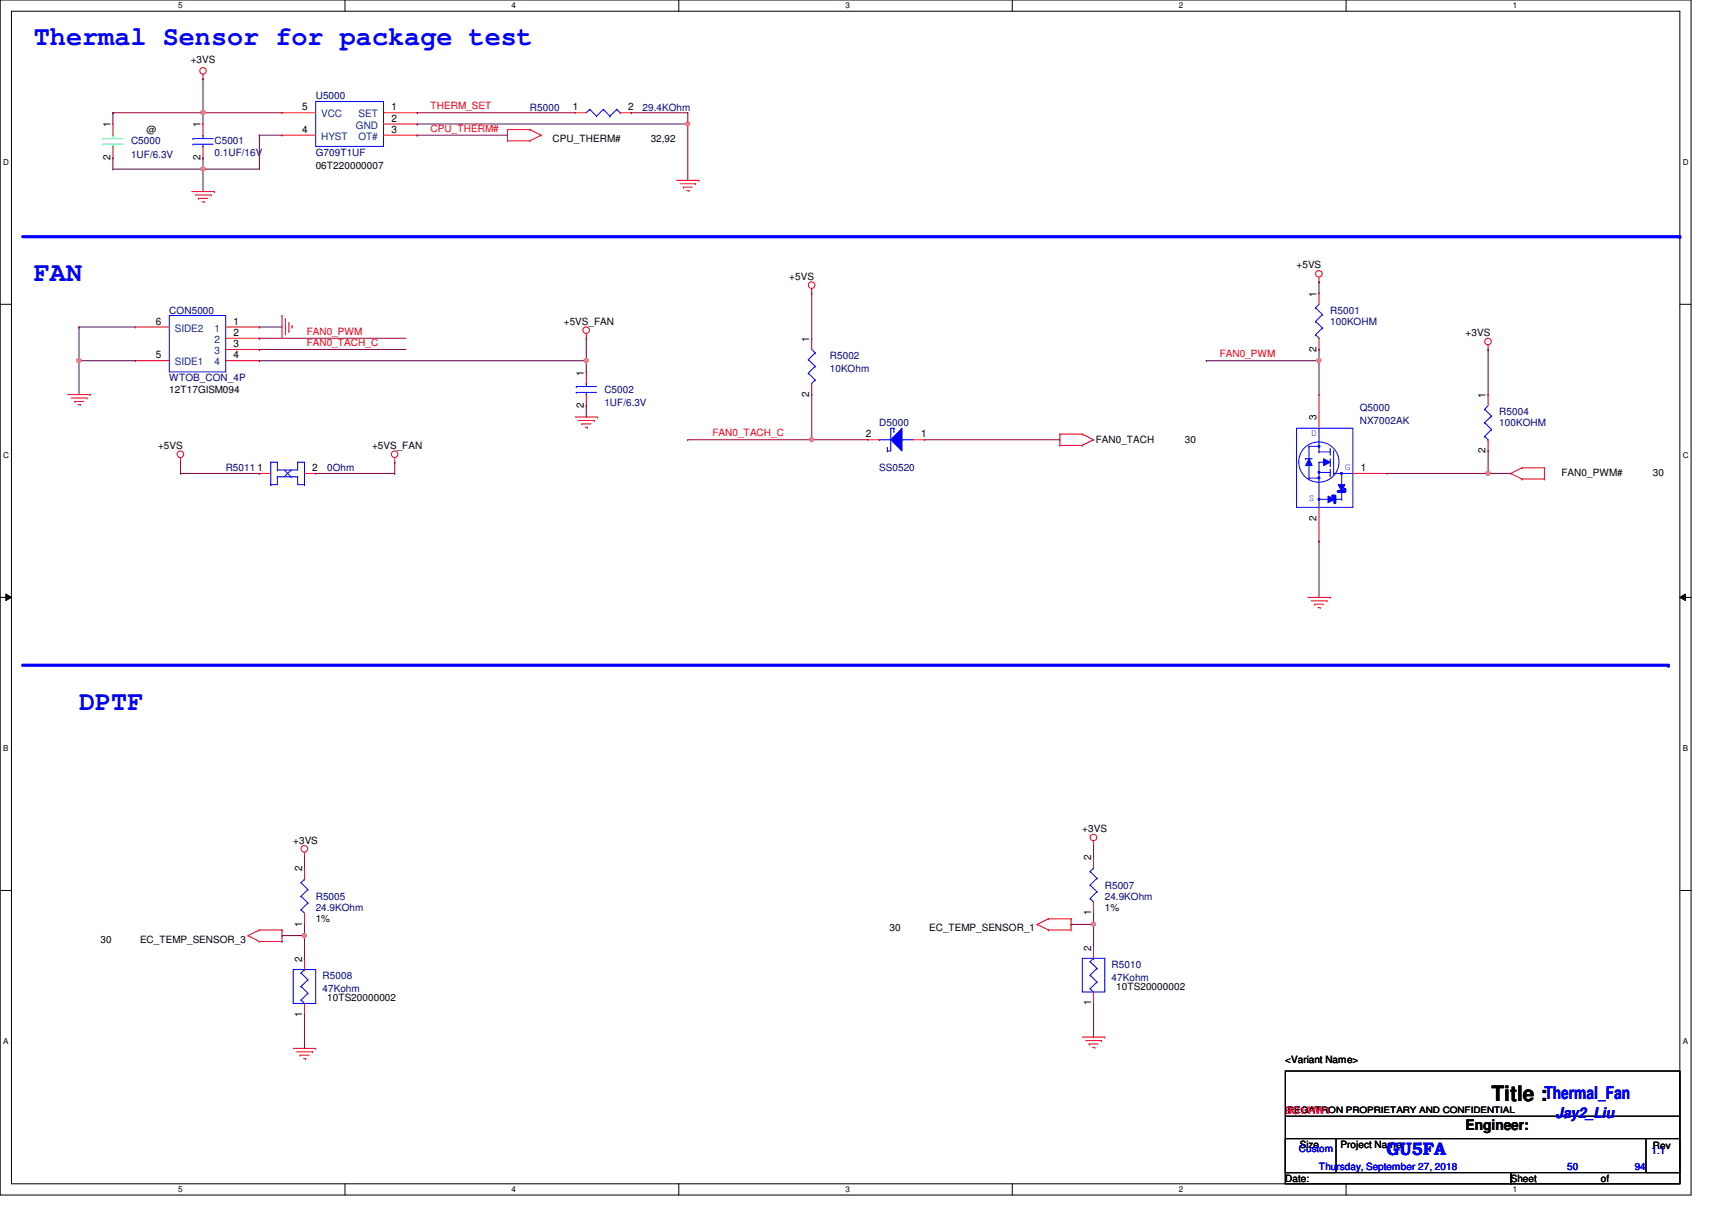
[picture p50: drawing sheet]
<svg xmlns="http://www.w3.org/2000/svg" width="297mm" height="210mm" viewBox="0 0 297 210" stroke-linecap="round" stroke-linejoin="round" font-family="sans-serif">
<defs><g id="words">
<g font-size="4.7" fill="#00f">
<text x="5.9" y="7.7">Thermal Sensor for package test</text>
<text x="5.9" y="48.8">FAN</text>
<text x="13.7" y="123.1">DPTF</text>
</g>
<text font-size="3.7" x="258.8" y="191">Title :</text>
<g font-size="3.1" fill="#00f">
<text x="268" y="190.7">Thermal_Fan</text>
<text x="240.6" y="200.4">GU5FA</text>
</g>
<text font-size="2.5" x="254.3" y="196">Engineer:</text>
<text font-size="2.5" fill="#00f" x="269.9" y="194">Jay2_Liu</text>
<g font-size="1.8">
<text x="19.2" y="22.1" transform="rotate(-90 19.2 22.1)">1</text>
<text x="34.8" y="22.1" transform="rotate(-90 34.8 22.1)">1</text>
<text x="52.4" y="23">4</text>
<text x="52.4" y="19.1">5</text>
<text x="67.9" y="19.1">1</text>
<text x="67.9" y="21.1">2</text>
<text x="67.9" y="23">3</text>
<text x="99.4" y="19.1">1</text>
<text x="109" y="19.1">2</text>
<text x="19.2" y="27.7" transform="rotate(-90 19.2 27.7)">2</text>
<text x="34.8" y="27.7" transform="rotate(-90 34.8 27.7)">2</text>
<text x="228.4" y="51.4" transform="rotate(-90 228.4 51.4)">1</text>
<text x="27" y="56.3">6</text>
<text x="40.5" y="56.3">1</text>
<text x="40.5" y="58.3">2</text>
<text x="140.4" y="59.3" transform="rotate(-90 140.4 59.3)">1</text>
<text x="27" y="62.1">5</text>
<text x="40.5" y="60.2">3</text>
<text x="40.5" y="62.1">4</text>
<text x="101.3" y="65.2" transform="rotate(-90 101.3 65.2)">1</text>
<text x="228.4" y="61" transform="rotate(-90 228.4 61)">2</text>
<text x="101.3" y="70.8" transform="rotate(-90 101.3 70.8)">2</text>
<text x="140.4" y="68.8" transform="rotate(-90 140.4 68.8)">2</text>
<text x="257.8" y="69" transform="rotate(-90 257.8 69)">1</text>
<text x="150.2" y="75.9">2</text>
<text x="159.8" y="75.9">1</text>
<text x="228.4" y="72.9" transform="rotate(-90 228.4 72.9)">3</text>
<text x="44.7" y="81.7">1</text>
<text x="54.2" y="81.7">2</text>
<text x="236.1" y="81.7">1</text>
<text x="257.8" y="78.6" transform="rotate(-90 257.8 78.6)">2</text>
<text x="228.4" y="90.3" transform="rotate(-90 228.4 90.3)">2</text>
<text x="189.3" y="149.2" transform="rotate(-90 189.3 149.2)">2</text>
<text x="52.4" y="151.2" transform="rotate(-90 52.4 151.2)">2</text>
<text x="52.4" y="160.7" transform="rotate(-90 52.4 160.7)">1</text>
<text x="189.3" y="158.8" transform="rotate(-90 189.3 158.8)">1</text>
<text x="52.4" y="166.8" transform="rotate(-90 52.4 166.8)">2</text>
<text x="189.3" y="164.9" transform="rotate(-90 189.3 164.9)">2</text>
<text x="52.4" y="176.4" transform="rotate(-90 52.4 176.4)">1</text>
<text x="189.3" y="174.4" transform="rotate(-90 189.3 174.4)">1</text>
</g>
<g font-size="1.8" fill="#004080">
<text x="55.7" y="20.4">VCC</text>
<text x="61.8" y="22.3">GND</text>
<text x="62.2" y="20.4">SET</text>
<text x="55.7" y="24.3">HYST</text>
<text x="62.2" y="24.3">OT#</text>
<text x="30.3" y="57.5">SIDE2</text>
<text x="37.2" y="57.5">1</text>
<text x="37.2" y="59.5">2</text>
<text x="30.3" y="63.4">SIDE1</text>
<text x="37.2" y="61.4">3</text>
<text x="37.2" y="63.4">4</text>
</g>
<g font-size="1.7">
<text x="33.1" y="11">+3VS</text>
<text x="25.4" y="23.1">@</text>
<text x="54.8" y="29.4">06T220000007</text>
<text x="95.9" y="24.7">CPU_THERM#</text>
<text x="112.9" y="24.7">32,92</text>
<text x="225" y="46.6">+5VS</text>
<text x="136.9" y="48.6">+5VS</text>
<text x="97.8" y="56.3">+5VS_FAN</text>
<text x="254.3" y="58.3">+3VS</text>
<text x="29.4" y="68.1">12T17GISM094</text>
<text x="27.4" y="77.9">+5VS</text>
<text x="64.6" y="77.9">+5VS_FAN</text>
<text x="190.1" y="76.9">FAN0_TACH</text>
<text x="205.6" y="76.9">30</text>
<text x="270.9" y="82.5">FAN0_PWM#</text>
<text x="286.8" y="82.5">30</text>
<text x="50.9" y="146.3">+3VS</text>
<text x="187.8" y="144.4">+3VS</text>
<text x="54.8" y="160">1%</text>
<text x="154.3" y="161.6">30</text>
<text x="161.2" y="161.6">EC_TEMP_SENSOR_1</text>
<text x="191.7" y="158.1">1%</text>
<text x="17.4" y="163.5">30</text>
<text x="24.3" y="163.5">EC_TEMP_SENSOR_3</text>
<text x="56.8" y="173.7">10TS20000002</text>
<text x="193.7" y="171.7">10TS20000002</text>
<text x="223" y="184.5">&lt;Variant Name&gt;</text>
<text x="225.5" y="199.1">Size</text>
<text x="232.6" y="199.1">Project Name</text>
<text x="286.8" y="199.3">Rev</text>
<text x="223" y="205">Date:</text>
<text x="262.1" y="205">Sheet</text>
<text x="277.7" y="205">of</text>
</g>
<g font-size="1.7" fill="#000080">
<text x="54.8" y="17.2">U5000</text>
<text x="91.9" y="19.2">R5000</text>
<text x="111.5" y="19.2">29.4KOhm</text>
<text x="22.7" y="25.1">C5000</text>
<text x="22.7" y="27.4">1UF/6.3V</text>
<text x="37.2" y="25.1">C5001</text>
<text x="37.2" y="27">0.1UF/16V</text>
<text x="54.8" y="27">G709T1UF</text>
<text x="29.4" y="54.4">CON5000</text>
<text x="230.8" y="54.4">R5001</text>
<text x="230.8" y="56.3">100KOHM</text>
<text x="144" y="62.2">R5002</text>
<text x="144" y="64.6">10KOhm</text>
<text x="29.4" y="66.1">WTOB_CON_4P</text>
<text x="104.9" y="68.1">C5002</text>
<text x="104.9" y="70.4">1UF/6.3V</text>
<text x="235.9" y="71.2">Q5000</text>
<text x="152.6" y="74">D5000</text>
<text x="235.9" y="73.6">NX7002AK</text>
<text x="260.1" y="72">R5004</text>
<text x="260.1" y="74">100KOHM</text>
<text x="39.2" y="81.8">R5011</text>
<text x="56.8" y="81.8">0Ohm</text>
<text x="152.6" y="81.8">SS0520</text>
<text x="191.7" y="154.1">R5007</text>
<text x="54.8" y="156.1">R5005</text>
<text x="54.8" y="158.1">24.9KOhm</text>
<text x="191.7" y="156.1">24.9KOhm</text>
<text x="192.9" y="167.9">R5010</text>
<text x="56" y="169.8">R5008</text>
<text x="56" y="172.1">47Kohm</text>
<text x="192.9" y="170.2">47Kohm</text>
</g>
<g font-size="1.7" fill="#f00">
<text x="74.7" y="19">THERM_SET</text>
<text x="74.7" y="22.9">CPU_THERM#</text>
<text x="53.2" y="58.1">FAN0_PWM</text>
<text x="53.2" y="60">FAN0_TACH_C</text>
<text x="211.6" y="62">FAN0_PWM</text>
<text x="123.6" y="75.7">FAN0_TACH_C</text>
<text x="223" y="193.3">BG1/HW1</text>
</g>
<g font-size="1.7" fill="#00f">
<text x="227.5" y="75.7">D</text>
<text x="233.3" y="81.6">G</text>
<text x="227.1" y="86.9">S</text>
<text x="225.3" y="199.9">Custom</text>
<text x="228.9" y="203">Thursday, September 27, 2018</text>
<text x="271.9" y="203">50</text>
<text x="283.6" y="203">94</text>
<text x="286.6" y="200.1">1.1</text>
</g>
<text font-size="1.5" x="223.4" y="193">PEGATRON PROPRIETARY AND CONFIDENTIAL</text>
<g font-size="1.4">
<text x="30.9" y="1.4">5</text>
<text x="88.8" y="1.4">4</text>
<text x="146.7" y="1.4">3</text>
<text x="204.6" y="1.4">2</text>
<text x="262.5" y="1.4">1</text>
<text x=".5" y="28.6">D</text>
<text x="292" y="28.6">D</text>
<text x=".5" y="79.4">C</text>
<text x="292" y="79.4">C</text>
<text x=".5" y="130.3">B</text>
<text x="292" y="130.3">B</text>
<text x=".5" y="181.1">A</text>
<text x="292" y="181.1">A</text>
<text x="30.9" y="206.8">5</text>
<text x="88.8" y="206.8">4</text>
<text x="146.7" y="206.8">3</text>
<text x="204.6" y="206.8">2</text>
<text x="262.5" y="206.8">1</text>
</g>
</g></defs>
<path d="M0 0h293.4v207.3h-293.4zM2 1.9h289.5v203.5h-289.5z" fill="none" stroke="#000" stroke-width=".17"/>
<g fill="#fff">
<path d="M30.9 .2h.8v1.5h-.8z"/>
<path d="M30.9 205.6h.8v1.5h-.8z"/>
</g>
<path d="M59.9 0v1.9M59.9 205.4v1.9" fill="none" stroke="#000" stroke-width=".17"/>
<g fill="#fff">
<path d="M88.8 .2h.7v1.5h-.7z"/>
<path d="M88.8 205.6h.7v1.5h-.7z"/>
</g>
<path d="M117.8 0v1.9M117.8 205.4v1.9" fill="none" stroke="#000" stroke-width=".17"/>
<g fill="#fff">
<path d="M146.7 .2h.7v1.5h-.7z"/>
<path d="M146.7 205.6h.7v1.5h-.7z"/>
</g>
<path d="M175.6 0v1.9M175.6 205.4v1.9" fill="none" stroke="#000" stroke-width=".17"/>
<g fill="#fff">
<path d="M204.6 .2h.7v1.5h-.7z"/>
<path d="M204.6 205.6h.7v1.5h-.7z"/>
</g>
<path d="M233.5 0v1.9M233.5 205.4v1.9" fill="none" stroke="#000" stroke-width=".17"/>
<g fill="#fff">
<path d="M262.5 .2h.7v1.5h-.7z"/>
<path d="M262.5 205.6h.7v1.5h-.7z"/>
<path d="M.5 27.3h1v1.6h-1z"/>
<path d="M292 27.3h.9v1.6h-.9z"/>
<path d="M.5 78.2h1v1.5h-1z"/>
<path d="M292 78.2h.9v1.5h-.9z"/>
</g>
<path d="M0 52.8h2M291.5 52.8h1.9" fill="none" stroke="#000" stroke-width=".17"/>
<g fill="#fff">
<path d="M.5 129h.9v1.6h-.9z"/>
<path d="M292 129h.9v1.6h-.9z"/>
</g>
<path d="M0 103.6h2M1 103l1 .6-1 .6zM291.5 103.6l.9-.6v1.2zM291.5 103.6h1.9" fill="none" stroke="#000" stroke-width=".17"/>
<path d="M1 103l1 .6-1 .6zM291.5 103.6l.9-.6v1.2z" fill="#000"/>
<g fill="#fff">
<path d="M.5 179.9h.9v1.5h-.9z"/>
<path d="M292 179.9h.9v1.5h-.9z"/>
</g>
<path d="M0 154.5h2M291.5 154.5h1.9" fill="none" stroke="#000" stroke-width=".17"/>
<path d="M3.9 41.1h287.6" fill="none" stroke="#00f" stroke-width=".55"/>
<circle cx="291.5" cy="41.1" r=".28" fill="#00f"/>
<path d="M3.9 115.4h285.6" fill="none" stroke="#00f" stroke-width=".55"/>
<circle cx="289.5" cy="115.4" r=".28" fill="#00f"/>
<g fill="none" stroke="#f00" stroke-width=".17">
<path d="M35.2 13.7h.1M35.2 12.9v.8M33.3 33.2h3.9M33.9 33.8h2.7M34.5 34.4h.1M34.5 34.4h1.5M35 35h.4M35.4 35h.1M36.6 33.8h.1M37.2 33.2h.1M88 22.5h.1M88 24.4h.1"/>
<path d="M88 24.4h3.9M88 22.5h3.9M88 22.5v1.9M91.9 24.4h.1M91.9 22.5h.1M91.9 22.5l2 1M93.9 23.5h.1M93.9 23.5l-2 .9M117.4 31.3h3.9M118 31.9h2.7M118.6 32.5h.1M118.6 32.5h1.5"/>
<path d="M119.1 33.1h.4M119.5 33.1h.1M120.7 31.9h.1M121.3 31.3h.1M48.9 54.7h.1M48.9 54.7v4M49.5 55.3h.1M49.5 55.3v2.8M50.1 57.5h.1M50.1 55.9v1.6M50.7 56.5h.1M50.7 56.5v.4"/>
<path d="M101.7 58.7h.1M101.7 57.9v.8M140.8 50.8h.1M140.8 50.1v.7M228.9 48.9h.1M228.9 50.8h.1M228.9 48.1v.8M228.9 50.8v2M228.9 58.7v1.9M258.2 59.9v.7M11.8 68.5h3.9M12.4 69h2.7"/>
<path d="M13 69.6h.1M13 69.6h1.5M13.5 70.2h.4M13.9 70.2h.1M15.1 69h.1M15.7 68.5h.1M31.3 79.4v.8M68.5 79.4v.8M99.8 72.3h3.9M100.4 72.9h2.7M101 73.5h.1M101 73.5h1.5"/>
<path d="M101.6 74.1h.3M101.7 64.5h.1M101.7 70.4h.1M101.7 64.5v2M101.7 68.5v1.9M101.9 74.1h.1M103.1 72.9h.1M103.7 72.3h.1M183.9 75.3h.1M183.9 77.3h.1M183.9 75.3h3.9M183.9 75.3v2"/>
<path d="M183.9 77.3h3.9M187.8 75.3h.1M187.8 77.3h.1M187.8 75.3l1.9 1M189.7 76.3h.1M189.7 76.3l-1.9 1M228.9 60.6h.1M258.2 60.6h.1M31.3 80.2h.1M68.5 80.2h.1M262.1 82.1h.1M262.1 82.1l2 1"/>
<path d="M264.1 81.2h.1M264.1 83.1h.1M264.1 81.2h3.9M264.1 81.2l-2 .9M264.1 83.1h3.9M268 83.1h.1M268 81.2h.1M268 81.2v1.9M226.9 103.6h3.9M227.5 104.2h2.7M228.1 104.8h.1M228.1 104.8h1.6"/>
<path d="M228.7 105.4h.4M229.1 105.4h.1M230.2 104.2h.1M230.8 103.6h.1M52.8 148.6h.1M52.8 147.9v.7M181.9 159.4h.1M181.9 159.4l-1.9 1M181.9 159.4h3.9M185.8 159.4h.1M185.8 159.4v1.9M189.7 146.7h.1"/>
<path d="M189.7 158.4h.1M189.7 148.6h.1M189.7 145.9v.8M189.7 148.6v2M189.7 156.5v1.9M43 162.3h.1M43 162.3l2 1M45 163.3h.1M45 161.3h.1M45 163.3h3.9M45 161.3l-2 1M45 161.3h3.9"/>
<path d="M48.9 161.3h.1M48.9 163.3h.1M48.9 161.3v2M180 160.4h.1M180 160.4l1.9 .9M181.9 161.3h.1M181.9 161.3h3.9M185.8 161.3h.1M187.8 179.9h3.9M191.7 179.9h.1M50.9 181.9h3.9M51.5 182.5h2.7"/>
<path d="M52.1 183h.1M52.1 183h1.5M52.7 183.6h.3M53 183.6h.1M54.2 182.5h.1M54.8 181.9h.1M188.4 180.5h2.7M189 181.1h.1M189 181.1h1.5M189.6 181.7h.3M189.9 181.7h.1M191.1 180.5h.1"/>
<circle cx="35.2" cy="12.3" r=".56"/>
<circle cx="101.7" cy="57.3" r=".56"/>
<circle cx="140.8" cy="49.5" r=".57"/>
<circle cx="228.8" cy="47.5" r=".56"/>
<circle cx="258.2" cy="59.2" r=".57"/>
<circle cx="31.3" cy="78.8" r=".57"/>
<circle cx="68.5" cy="78.8" r=".57"/>
<circle cx="52.8" cy="147.3" r=".57"/>
<circle cx="189.7" cy="145.3" r=".56"/>
</g>
<path d="M223 185.8h68.5v17.6h-68.5zM223 197.5h8.8v5.9h-8.8zM223 193.6h68.5M232 197.5h53.6M285.6 197.5h5.9v5.9h-5.9zM285.6 197.5h.1M291.5 193.6h.1M223 203.4h39.1v2h-39.1zM262.1 203.4h29.4v2h-29.4z" fill="none" stroke="#000" stroke-width=".17"/>
<g fill="none" stroke="#00f" stroke-width=".17">
<path d="M228.3 58.1h.1M228.3 53.4h.1M228.3 55.8h.1M228.3 58.1l.6 .6M228.3 55.8l1.1 1.1M228.3 53.4l1.1 1.2M228.9 58.7h.1M228.9 52.8l-.6 .6M229.4 56.9h.1M229.4 54.6h.1M229.4 56.9l-1.1 1.2M229.4 54.6l-1.1 1.2"/>
<path d="M100 67.1h.1M100 68.1h.1M100 67.1h3.5M100 68.1h3.5M101.7 66.5h.1M101.7 68.5h.1M101.7 66.5v.6M101.7 68.1v.4M226.5 79.6h.1M226.5 79.6h1.2M227.1 77.4h.1M227.1 77.4h1.8"/>
<path d="M227.1 77.4v5.5M228.9 78.4h.1M228.9 74.3h.1M228.9 78.4h1.9M228.9 74.3v4.1M230.8 77.9h.1M230.8 77.9v1.1M230.8 79.6v1.2M231.4 78.2h.1M231.4 78.2v3.9M227.1 82.9h.1M227.1 82.9h1.8"/>
<path d="M228.9 82h.1M228.9 88h.1M228.9 80.2h.1M228.9 82.9h.1M228.9 80.2v7.8M228.9 82h1.9M228.9 80.2h1.9M230.8 80.8h.1M230.8 82.5h.1M230.8 81.4v1.1M231.4 82.1h.1M231.4 82.1h3.3"/>
<path d="M189.1 151.2h.1M189.1 155.9h.1M189.1 153.5h.1M189.1 151.2l1.2 1.2M189.1 155.9l.6 .6M189.1 153.5l1.2 1.2M189.7 150.6h.1M189.7 150.6l-.6 .6M190.3 152.4h.1M190.3 154.7h.1M190.3 152.4l-1.2 1.1M190.3 154.7l-1.2 1.2"/>
<circle cx="228.8" cy="80.2" r="3.5"/>
</g>
<path d="M228.7 77.3h.3v.2h-.3z" fill-rule="evenodd" fill="#00f"/>
<path d="M228.7 77.3h.3v.2h-.3z" fill="none" stroke="#00f" stroke-width=".17"/>
<path d="M228.7 81.8h.3v.2h-.3z" fill-rule="evenodd" fill="#00f"/>
<path d="M228.7 81.8h.3v.2h-.3z" fill="none" stroke="#00f" stroke-width=".17"/>
<path d="M228.7 82.8h.3v.2h-.3z" fill-rule="evenodd" fill="#00f"/>
<path d="M228.7 82.8h.3v.2h-.3z" fill="none" stroke="#00f" stroke-width=".17"/>
<path d="M227.1 79.6l.6 1.2h-1.2z" fill-rule="evenodd" fill="#00f"/>
<path d="M227.1 79.6l.6 1.2h-1.2z" fill="none" stroke="#00f" stroke-width=".17"/>
<path d="M229.7 79.6l1.1 .6-1.1 .6z" fill-rule="evenodd" fill="#00f"/>
<path d="M229.7 79.6l1.1 .6-1.1 .6zM228.9 86.6h.1M228.9 86.6h3.9M232.8 86.6h.1M232.8 82.1v4.5" fill="none" stroke="#00f" stroke-width=".17"/>
<path d="M228.7 86.5h.3v.2h-.3z" fill-rule="evenodd" fill="#00f"/>
<path d="M228.7 86.5h.3v.2h-.3z" fill="none" stroke="#00f" stroke-width=".17"/>
<path d="M232.6 82h.3v.2h-.3z" fill-rule="evenodd" fill="#00f"/>
<path d="M232.6 82h.3v.2h-.3z" fill="none" stroke="#00f" stroke-width=".17"/>
<path d="M230.4 86.1l1.2 .5-1.2 .6z" fill-rule="evenodd" fill="#00f"/>
<path d="M230.4 86.1l1.2 .5-1.2 .6z" fill="none" stroke="#00f" stroke-width=".17"/>
<path d="M232.2 84.1h1.1l-.5 1.2z" fill-rule="evenodd" fill="#00f"/>
<g fill="none" stroke="#00f" stroke-width=".17">
<path d="M33.5 24h.1M33.5 25h.1M33.5 24h3.5M33.5 25h3.5M35.2 23.5h.1M35.2 25.4h.1M35.2 23.5v.5M35.2 25v.4M29.4 54.7h9.8v9.8h-9.8zM140.2 64.7h.1M140.2 62.4h.1M140.2 64.7l1.2 1.2"/>
<path d="M140.2 62.4l1.2 1.1M140.8 66.5h.1M140.8 60.6l.6 .6M141.4 65.9h.1M141.4 61.2h.1M141.4 63.5h.1M141.4 65.9l-.6 .6M141.4 63.5l-1.2 1.2M141.4 61.2l-1.2 1.2M152.6 76.3h.1M152.6 76.3h2M154 77.6h.1"/>
<path d="M154 78.2h.1M154 77.6v.6M154.6 74.3h.1M154.6 74.3h.5M154.6 74.3v3.9h-.6M155.1 74.3h.1M155.1 74.9h.1M155.1 74.3v.6M156.5 76.3h.1M156.5 76.3h1.9M225 74.3h9.7v13.7h-9.7zM257.6 75.7h.1"/>
<path d="M257.6 71h.1M257.6 73.3h.1M257.6 75.7l.6 .6M257.6 73.3l1.2 1.2M257.6 71l1.2 1.2M258.2 76.3h.1M258.2 70.4l-.6 .6M258.8 74.5h.1M258.8 72.2h.1M258.8 74.5l-1.2 1.2M258.8 72.2l-1.2 1.1M47 84.1h.1"/>
<path d="M47 80.2h.1M47 80.2h1.1M47 80.2v3.9M48.1 82.7h.1M48.1 81.5h.1M48.1 80.2h.1M48.1 82.7h3.5M48.1 82.7v1.4h-1.1M48.1 80.2v1.3M49.3 81.5l1.2 1.2M50.5 82.7h.1M50.5 81.5h.1"/>
<path d="M50.5 81.5l-1.2 1.2M51.6 82.7h.1M51.6 80.2h.1M51.6 80.2v1.3h-3.5M51.6 82.7v1.4h1.2M51.6 80.2h1.2M52.8 84.1h.1M52.8 80.2h.1M52.8 80.2v3.9M232.2 84.1h1.1l-.5 1.2zM52.2 153.1h.1M52.2 157.8h.1"/>
<path d="M52.2 155.5h.1M52.2 153.1l1.2 1.2M52.2 157.8l.6 .6M52.2 155.5l1.2 1.1M52.8 152.5h.1M52.8 152.5l-.6 .6M53.4 154.3h.1M53.4 156.6h.1M53.4 154.3l-1.2 1.2M53.4 156.6l-1.2 1.2M50.9 168.2h3.9v5.9h-3.9zM52.2 168.8h.1"/>
<path d="M52.2 173.5h.1M52.2 171.1h.1M52.2 168.8l1.2 1.2M52.2 173.5l.6 .6M52.2 171.1l1.2 1.2M52.8 168.2h.1M52.8 168.2l-.6 .6M53.4 170h.1M53.4 172.3h.1M53.4 170l-1.2 1.1M53.4 172.3l-1.2 1.2M187.8 166.2h3.9v5.9h-3.9z"/>
<path d="M189.1 166.8h.1M189.1 171.5h.1M189.1 169.2h.1M189.1 166.8l1.2 1.2M189.1 171.5l.6 .6M189.1 169.2l1.2 1.1M189.7 166.2h.1M189.7 166.2l-.6 .6M190.3 168h.1M190.3 170.3h.1M190.3 168l-1.2 1.2M190.3 170.3l-1.2 1.2"/>
</g>
<path d="M231.2 86.1h.4v1.1M233.3 84.9v.4h-1.1" fill="none" stroke="#00f" stroke-width=".55"/>
<g fill="none" stroke="#f00" stroke-width=".17">
<path d="M19.6 21.5h.1M19.6 27.4h.1M19.6 21.5v2M19.6 25.4v2M35.2 21.5h.1M35.2 27.4h.1M35.2 21.5v2M35.2 25.4v2M23.5 56.7h.1M23.5 56.7h5.9M39.2 56.7h5.8M39.2 58.7h5.8"/>
<path d="M45 56.7h.1M45 58.7h.1M140.8 58.7h.1M140.8 58.7v1.9M23.5 62.6h.1M23.5 62.6h5.9M39.2 60.6h5.8M39.2 62.6h5.8M45 60.6h.1M45 62.6h.1M140.8 68.5h.1M140.8 66.5v2"/>
<path d="M228.9 68.5h.1M228.9 68.5v5.8M258.2 68.5h.1M258.2 78.2h.1M258.2 68.5v1.9M258.2 76.3v1.9M45 82.1h.1M45 82.1h2M52.8 82.1h2M54.8 82.1h.1M228.9 93.9h.1M228.9 88v5.9"/>
<path d="M234.7 82.1h5.9M240.6 82.1h.1M52.8 150.6h.1M52.8 150.6v1.9M52.8 158.4v2M52.8 176h.1M52.8 166.2h.1M52.8 160.4h.1M52.8 166.2v2M52.8 174.1v1.9M189.7 174.1h.1M189.7 164.3h.1"/>
<path d="M189.7 164.3v1.9M189.7 172.1v2"/>
</g>
<path d="M17.8 24h.1M17.8 25h.1M17.8 24h3.5M17.8 25h3.5M19.6 23.5h.1M19.6 25.4h.1M19.6 23.5v.5M19.6 25v.4" fill="none" stroke="#00ff80" stroke-width=".17"/>
<path d="M156.5 74.3v3.9l-1.9-1.9z" fill="#00f"/>
<g fill="none" stroke="#00f" stroke-width=".17">
<path d="M54.8 17.6h11.7v7.8h-11.7zM102.3 19h.1M102.3 19l1.2 1.2M102.3 19l-.6 .6M104.7 19h.1M104.7 19l1.1 1.2M104.7 19l-1.2 1.2M107 19h.1M107 19l.6 .6M107 19l-1.2 1.2M107.6 19.6h.1M103.5 20.2h.1"/>
<path d="M105.8 20.2h.1M156.5 74.3v3.9l-1.9-1.9z"/>
</g>
<g fill="none" stroke="#f00" stroke-width=".17">
<path d="M48.9 19.6h.1M48.9 19.6h5.9M66.5 19.6h5.9M72.4 19.6h.1M99.8 19.6h.1M99.8 19.6h1.9M107.6 19.6h2M109.6 19.6h.1M48.9 23.5h.1M48.9 23.5h5.9M66.5 21.5h5.9M66.5 23.5h5.9"/>
<path d="M72.4 21.5h.1M72.4 23.5h.1M150.6 76.3h.1M150.6 76.3h2M158.4 76.3h2M160.4 76.3h.1"/>
</g>
<path d="M35.2 27.4h.1M35.2 27.4v1.9M45 23.5h.1M45 23.5h3.9" fill="none" stroke="#800040" stroke-width=".17"/>
<circle cx="35.2" cy="29.3" r=".37" fill="#f0f"/>
<circle cx="35.2" cy="29.3" r=".37" fill="none" stroke="#f0f" stroke-width=".17"/>
<path d="M35.2 13.7h.1M35.2 13.7v5.9M35.2 29.3h.1M45 23.5h.1M45 23.5v5.8h-9.8M72.4 21.5h.1M72.4 21.5h46.9M119.3 21.5h.1M119.3 21.5v9.8" fill="none" stroke="#800040" stroke-width=".17"/>
<circle cx="119.3" cy="21.5" r=".37" fill="#f0f"/>
<circle cx="119.3" cy="21.5" r=".37" fill="none" stroke="#f0f" stroke-width=".17"/>
<path d="M35.2 19.6h.1M35.2 19.6h13.7" fill="none" stroke="#800040" stroke-width=".17"/>
<circle cx="35.2" cy="19.5" r=".37" fill="#f0f"/>
<circle cx="35.2" cy="19.5" r=".37" fill="none" stroke="#f0f" stroke-width=".17"/>
<g fill="none" stroke="#800040" stroke-width=".17">
<path d="M35.2 19.6h.1M35.2 19.6v1.9M72.4 19.6h.1M72.4 19.6h27.4M109.6 19.6h.1M109.6 19.6h9.7M119.3 19.6h.1M119.3 19.6v1.9M35.2 29.3h.1M35.2 29.3v3.9M72.4 23.5h.1M72.4 23.5h15.6"/>
<path d="M13.7 56.7h.1M13.7 56.7h9.8M13.7 62.6h.1M13.7 62.6h9.8M13.7 62.6v5.9M119.3 76.3h.1M119.3 76.3h21.5M160.4 76.3h23.5M183.9 76.3h.1"/>
</g>
<circle cx="13.7" cy="62.5" r=".37" fill="#f0f"/>
<circle cx="13.7" cy="62.5" r=".37" fill="none" stroke="#f0f" stroke-width=".17"/>
<path d="M13.7 56.7h.1M13.7 56.7v5.9M45 56.7h.1M45 58.7h.1M45 56.7h3.9M45 58.7h25.4M45 62.6h.1M45 62.6h56.7" fill="none" stroke="#800040" stroke-width=".17"/>
<circle cx="101.7" cy="62.5" r=".37" fill="#f0f"/>
<circle cx="101.7" cy="62.5" r=".37" fill="none" stroke="#f0f" stroke-width=".17"/>
<g fill="none" stroke="#800040" stroke-width=".17">
<path d="M19.6 19.6h.1M19.6 19.6h15.6M19.6 19.6v1.9M19.6 27.4h.1M19.6 29.3h.1M19.6 27.4v1.9M19.6 29.3h15.6M101.7 58.7h.1M101.7 58.7v5.8M45 60.6h.1M45 60.6h25.4M101.7 62.6h.1"/>
<path d="M101.7 70.4h.1M101.7 70.4v1.9M140.8 68.5h.1M140.8 76.3h.1M140.8 68.5v7.8M140.8 76.3h9.8"/>
</g>
<circle cx="140.8" cy="76.2" r=".38" fill="#f0f"/>
<circle cx="140.8" cy="76.2" r=".38" fill="none" stroke="#f0f" stroke-width=".17"/>
<path d="M140.8 50.8h.1M140.8 50.8v7.9M189.7 146.7h.1M189.7 146.7v1.9M185.8 160.4h.1M185.8 160.4h3.9M189.7 160.4h.1M189.7 160.4v3.9" fill="none" stroke="#800040" stroke-width=".17"/>
<circle cx="189.7" cy="160.3" r=".37" fill="#f0f"/>
<circle cx="189.7" cy="160.3" r=".37" fill="none" stroke="#f0f" stroke-width=".17"/>
<path d="M189.7 158.4h.1M189.7 158.4v2M52.8 162.3h.1M52.8 162.3v3.9" fill="none" stroke="#800040" stroke-width=".17"/>
<circle cx="52.8" cy="162.3" r=".38" fill="#f0f"/>
<circle cx="52.8" cy="162.3" r=".38" fill="none" stroke="#f0f" stroke-width=".17"/>
<g fill="none" stroke="#800040" stroke-width=".17">
<path d="M228.9 48.9h.1M228.9 48.9v1.9M209.3 62.6h.1M228.9 60.6h.1M228.9 60.6v2h-19.6M31.3 82.1h.1M31.3 80.2v1.9M31.3 82.1h13.7M45 82.1h.1M54.8 82.1h13.7M68.5 82.1h.1M68.5 80.2h.1"/>
<path d="M68.5 80.2v1.9M52.8 148.6h.1M52.8 148.6v2M48.9 162.3h.1M52.8 176h.1M52.8 160.4h.1M52.8 160.4v1.9h-3.9M52.8 176v5.9"/>
</g>
<circle cx="228.8" cy="62.5" r=".37" fill="#f0f"/>
<circle cx="228.8" cy="62.5" r=".37" fill="none" stroke="#f0f" stroke-width=".17"/>
<path d="M228.9 68.5h.1M228.9 62.6v5.9M258.2 60.6h.1M258.2 78.2h.1M258.2 60.6v7.9M258.2 78.2v3.9M240.6 82.1h21.5M258.2 82.1h.1" fill="none" stroke="#800040" stroke-width=".17"/>
<circle cx="258.2" cy="82.1" r=".37" fill="#f0f"/>
<circle cx="258.2" cy="82.1" r=".37" fill="none" stroke="#f0f" stroke-width=".17"/>
<path d="M228.9 93.9h.1M228.9 93.9v9.7M189.7 174.1h.1M189.7 174.1v5.8" fill="none" stroke="#800040" stroke-width=".17"/>
<circle cx="35.2" cy="29.3" r=".37" fill="#f0f"/>
<circle cx="35.2" cy="29.3" r=".37" fill="none" stroke="#f0f" stroke-width=".17"/>
<circle cx="119.3" cy="21.5" r=".37" fill="#f0f"/>
<circle cx="119.3" cy="21.5" r=".37" fill="none" stroke="#f0f" stroke-width=".17"/>
<circle cx="35.2" cy="19.5" r=".37" fill="#f0f"/>
<circle cx="35.2" cy="19.5" r=".37" fill="none" stroke="#f0f" stroke-width=".17"/>
<circle cx="13.7" cy="62.5" r=".37" fill="#f0f"/>
<circle cx="13.7" cy="62.5" r=".37" fill="none" stroke="#f0f" stroke-width=".17"/>
<circle cx="101.7" cy="62.5" r=".37" fill="#f0f"/>
<circle cx="101.7" cy="62.5" r=".37" fill="none" stroke="#f0f" stroke-width=".17"/>
<circle cx="140.8" cy="76.2" r=".38" fill="#f0f"/>
<circle cx="140.8" cy="76.2" r=".38" fill="none" stroke="#f0f" stroke-width=".17"/>
<circle cx="189.7" cy="160.3" r=".37" fill="#f0f"/>
<circle cx="189.7" cy="160.3" r=".37" fill="none" stroke="#f0f" stroke-width=".17"/>
<circle cx="52.8" cy="162.3" r=".38" fill="#f0f"/>
<circle cx="52.8" cy="162.3" r=".38" fill="none" stroke="#f0f" stroke-width=".17"/>
<circle cx="228.8" cy="62.5" r=".37" fill="#f0f"/>
<circle cx="228.8" cy="62.5" r=".37" fill="none" stroke="#f0f" stroke-width=".17"/>
<circle cx="258.2" cy="82.1" r=".37" fill="#f0f"/>
<circle cx="258.2" cy="82.1" r=".37" fill="none" stroke="#f0f" stroke-width=".17"/>
<use href="#words"/>
</svg>
